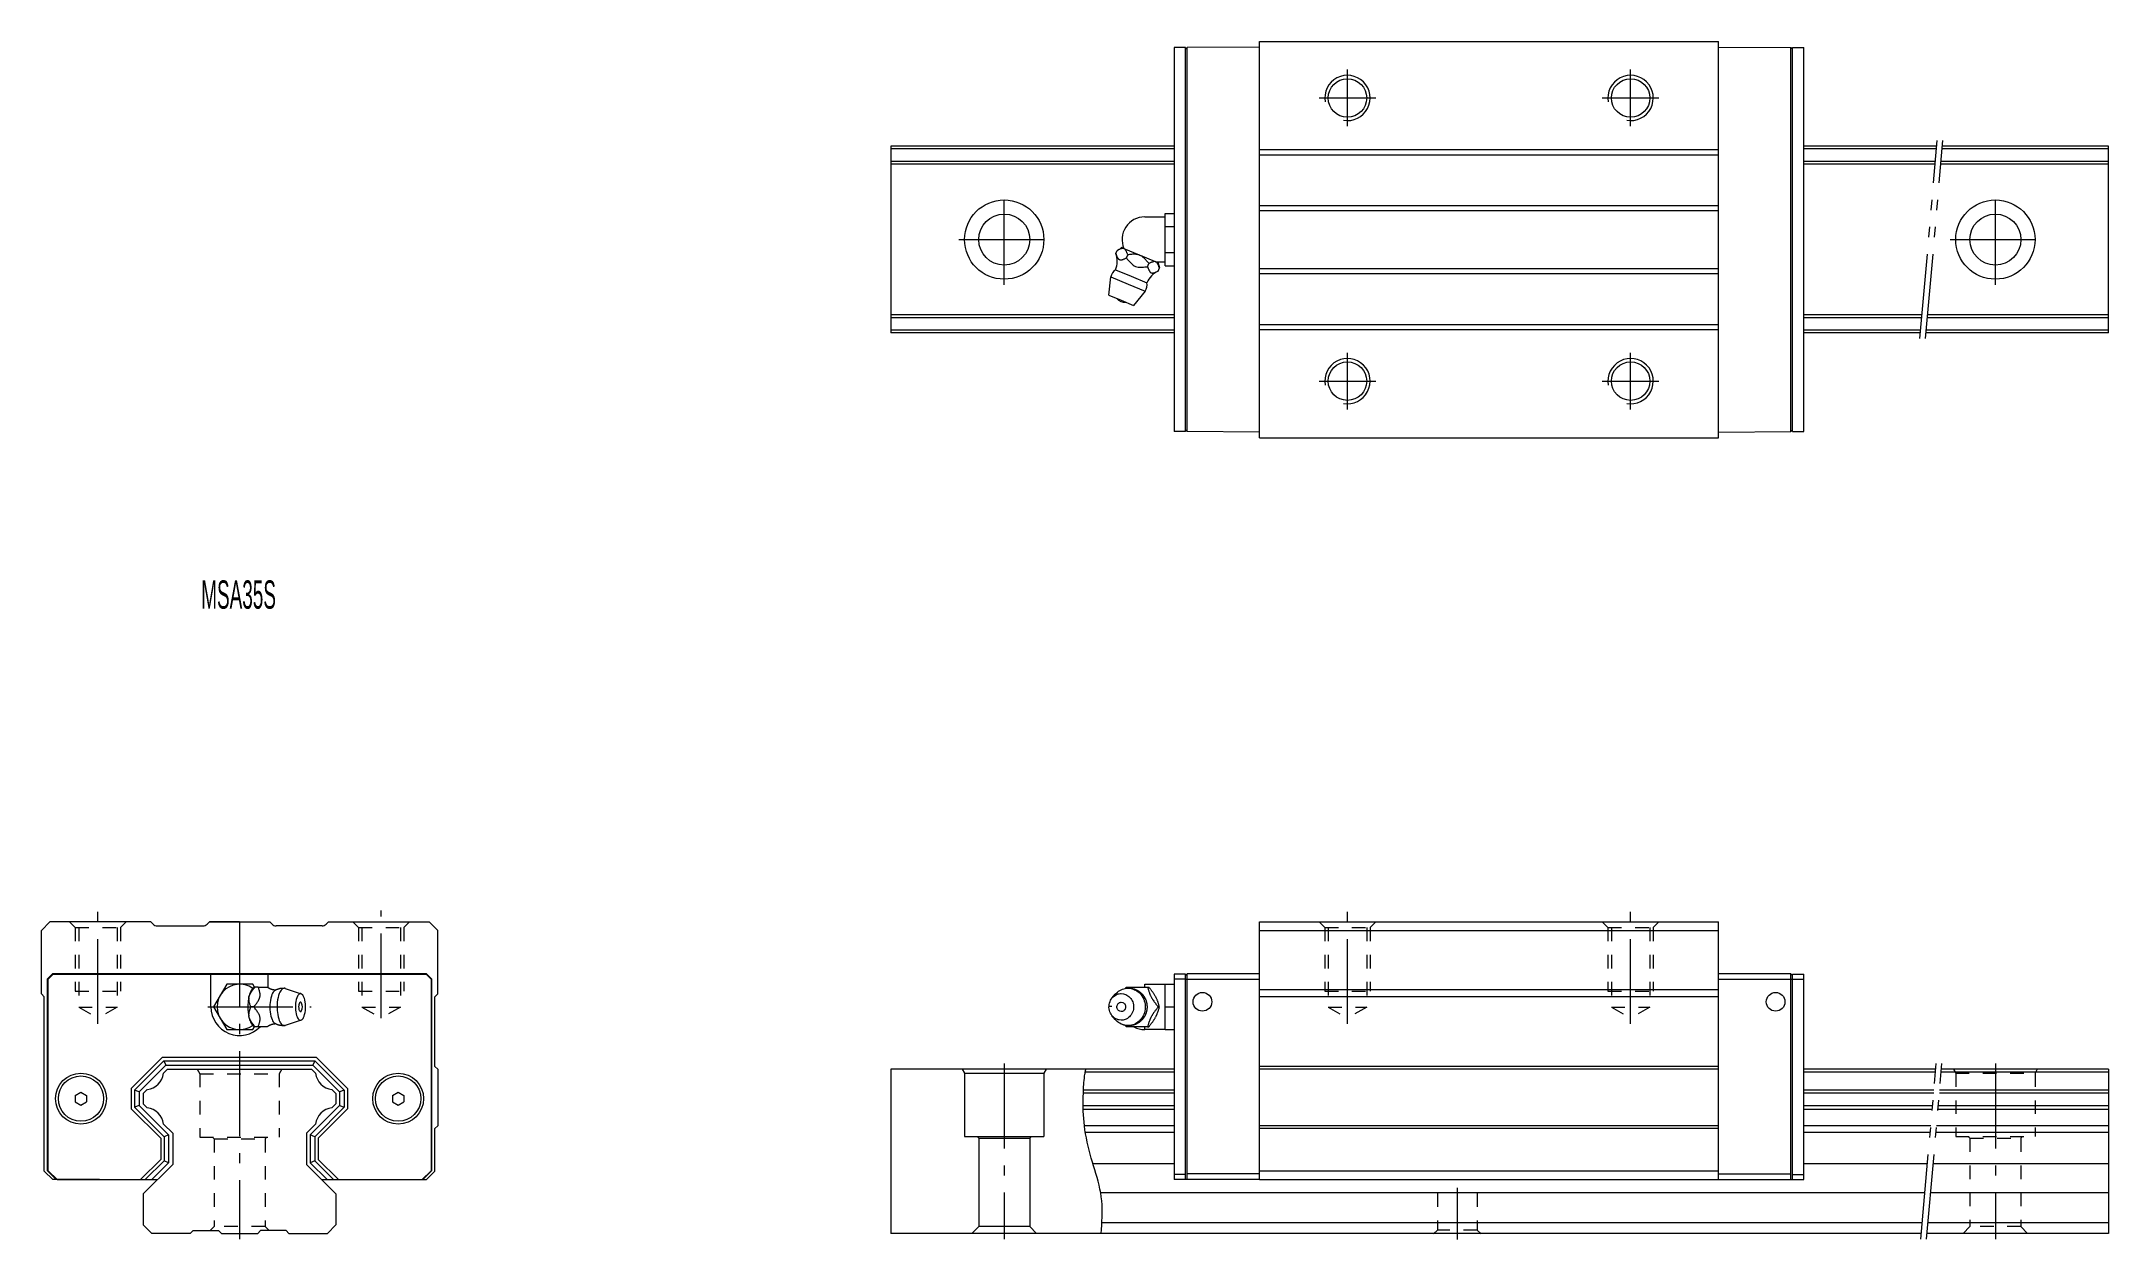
# Model space of a CAD drawing. Header units: inches. Extents: x -35 to 330, y 4 to 216.
import ezdxf

# ---------------------------------------------------------------- set-up
doc = ezdxf.new("R2010")
doc.units = ezdxf.units.IN
for name, pattern in [('CENTER', [22.8, 15, -3, 1.8, -3]), ('DASHED', [4.8, 2.4, -2.4]), ('PHANTOM', [27.6, 15, -3, 1.8, -3, 1.8, -3])]:
    doc.linetypes.add(name, pattern=pattern)
doc.layers.add('Unnamed [1]', color=7, linetype='Continuous', lineweight=0)
doc.styles.add('CK_TEXT_STYLE_0029', font='', dxfattribs={"width": 0.5, "height": 5})
doc.styles.get('CK_TEXT_STYLE_0029').set_extended_font_data('TXT')

msp = doc.modelspace()

# ---------------------------------------------------------------- texts
at = {"layer": 'Unnamed [1]', "color": 253, "lineweight": 0, "insert": (-6.77, 120.39), "char_height": 5, "attachment_point": 1, "line_spacing_factor": 1.2, "style": 'CK_TEXT_STYLE_0029'}
msp.add_mtext('MSA35S', dxfattribs=at)

# ---------------------------------------------------------------- linework, layer by layer
at = {"layer": 'Unnamed [1]', "color": 4, "linetype": 'Continuous', "lineweight": 0}
for p, q in [((180.1, 145.58), (180.1, 215.58)), ((180.1, 215.58), (261.1, 215.58)), ((261.1, 145.58), (261.1, 215.58)), ((167, 214.48), (165, 214.48)), ((165, 214.48), (165, 146.68)), ((167, 214.2), (167.3, 214.5)), ((167, 146.68), (167, 214.48)), ((180.1, 214.58), (167.3, 214.5)), ((167.3, 146.66), (167.3, 214.5)), ((261.1, 214.58), (273.9, 214.5)), ((273.9, 146.66), (273.9, 214.5)), ((274.2, 214.2), (273.9, 214.5)), ((274.2, 214.48), (276.2, 214.48)), ((274.2, 146.68), (274.2, 214.48)), ((276.2, 146.68), (276.2, 214.48)), ((115, 197.08), (115, 164.08)), ((165, 197.08), (115, 197.08)), ((165, 196.57), (115, 196.57)), ((165, 194.39), (115, 194.39)), ((165, 193.88), (115, 193.88)), ((180.1, 196.46), (261.1, 196.46)), ((180.1, 195.56), (261.1, 195.56)), ((299.65, 197.08), (276.2, 197.08)), ((299.61, 196.57), (276.2, 196.57)), ((299.42, 194.39), (276.2, 194.39)), ((299.37, 193.88), (276.2, 193.88)), ((330, 193.88), (300.38, 193.88)), ((330, 194.39), (300.42, 194.39)), ((330, 196.57), (300.61, 196.57)), ((330, 197.08), (300.66, 197.08)), ((330, 164.08), (330, 197.08)), ((180.1, 186.6), (261.1, 186.6)), ((159.81, 184.58), (163.41, 184.58)), ((163.41, 185.2), (165, 185.2)), ((163.41, 184.04), (163.41, 185.2)), ((163.41, 182.89), (163.41, 184.04)), ((163.41, 182.89), (165, 182.89)), ((163.41, 180.58), (163.41, 182.89)), ((180.1, 185.7), (261.1, 185.7)), ((156.12, 178.98), (155.73, 179.15)), ((156.12, 178.98), (156.2, 178.95)), ((158.89, 177.84), (156.2, 178.95)), ((163.41, 178.27), (163.41, 180.58)), ((154.66, 175.26), (157.43, 174.11)), ((154.71, 178.11), (154.94, 178.66)), ((156.58, 177.34), (156.81, 177.89)), ((158.89, 177.84), (159.04, 177.78)), ((161.73, 176.66), (159.04, 177.78)), ((160.31, 175.79), (160.54, 176.34)), ((161.73, 176.66), (161.8, 176.63)), ((162.2, 176.47), (161.8, 176.63)), ((163.41, 176.58), (161.93, 176.58)), ((162.18, 175.02), (162.41, 175.57)), ((163.41, 178.27), (165, 178.27)), ((163.41, 177.12), (163.41, 178.27)), ((163.41, 175.96), (163.41, 177.12)), ((163.41, 175.96), (165, 175.96)), ((180.1, 175.46), (261.1, 175.46)), ((153.5, 170.76), (153.81, 173.99)), ((153.81, 173.99), (156.86, 172.73)), ((156.86, 172.73), (159.91, 171.46)), ((157.43, 174.11), (160.2, 172.96)), ((180.1, 174.56), (261.1, 174.56)), ((153.5, 170.76), (155.67, 169.86)), ((155.67, 169.86), (157.84, 168.96)), ((159.91, 171.46), (157.84, 168.96)), ((165, 167.28), (115, 167.28)), ((165, 166.77), (115, 166.77)), ((165, 164.59), (115, 164.59)), ((180.1, 165.6), (261.1, 165.6)), ((180.1, 164.7), (261.1, 164.7)), ((297.05, 167.28), (276.2, 167.28)), ((297, 166.77), (276.2, 166.77)), ((296.81, 164.59), (276.2, 164.59)), ((330, 164.59), (297.81, 164.59)), ((330, 166.77), (298.01, 166.77)), ((330, 167.28), (298.05, 167.28)), ((165, 164.08), (115, 164.08)), ((296.77, 164.08), (276.2, 164.08)), ((330, 164.08), (297.77, 164.08)), ((167, 146.68), (165, 146.68)), ((167, 146.96), (167.3, 146.66)), ((180.1, 146.58), (167.3, 146.66)), ((261.1, 146.58), (273.9, 146.66)), ((274.2, 146.96), (273.9, 146.66)), ((274.2, 146.68), (276.2, 146.68)), ((180.1, 145.58), (261.1, 145.58)), ((-35, 58.58), (-33.5, 60.08)), ((-35, 47.38), (-35, 58.58)), ((-15.68, 60.08), (-33.5, 60.08)), ((-15.68, 60.08), (-15.27, 59.67)), ((-14.56, 59.38), (-6.44, 59.38)), ((-5.73, 59.67), (-5.32, 60.08)), ((0, 60.08), (-5.32, 60.08)), ((-5.32, 60.08), (5.32, 60.08)), ((0, 60.08), (5.32, 60.08)), ((5.73, 59.67), (5.32, 60.08)), ((14.56, 59.38), (6.44, 59.38)), ((15.27, 59.67), (15.68, 60.08)), ((15.68, 60.08), (33.5, 60.08)), ((33.5, 60.08), (35, 58.58)), ((35, 47.38), (35, 58.58)), ((180.1, 14.58), (180.1, 60.08)), ((180.1, 60.08), (261.1, 60.08)), ((180.1, 58.58), (261.1, 58.58)), ((261.1, 14.58), (261.1, 60.08)), ((-33.9, 50.04), (-32.96, 50.98)), ((-33.9, 16.12), (-33.9, 50.04)), ((-33.8, 50), (-32.92, 50.88)), ((-33.8, 16.16), (-33.8, 50)), ((-32.96, 50.98), (32.96, 50.98)), ((-32.92, 50.88), (32.92, 50.88)), ((-5.05, 45.08), (-5.05, 50.88)), ((-2.28, 49.08), (-3.43, 47.08)), ((0.03, 49.08), (-2.28, 49.08)), ((2.34, 49.08), (0.03, 49.08)), ((2.63, 48.58), (2.34, 49.08)), ((2.63, 48.58), (2.72, 48.58)), ((3.28, 48.58), (2.72, 48.58)), ((3.28, 48.58), (4.92, 48.58)), ((5.05, 48.49), (5.05, 50.88)), ((8.05, 48.35), (10.86, 47.41)), ((32.92, 50.88), (33.8, 50)), ((32.96, 50.98), (33.9, 50.04)), ((33.8, 50), (33.8, 16.16)), ((33.9, 50.04), (33.9, 16.12)), ((156.58, 48.58), (160.31, 48.58)), ((159.81, 49.08), (163.41, 49.08)), ((159.81, 48.61), (159.81, 49.08)), ((160.31, 48.58), (160.54, 48.58)), ((163.41, 49.08), (165, 49.08)), ((163.41, 47.08), (163.41, 49.08)), ((167, 50.88), (165, 50.88)), ((165, 50.88), (165, 14.58)), ((167, 49.98), (165, 49.98)), ((167, 50.61), (167.3, 50.91)), ((167, 14.58), (167, 50.88)), ((180.1, 49.91), (167, 49.91)), ((180.1, 50.91), (167.3, 50.91)), ((167.3, 14.58), (167.3, 50.91)), ((180.1, 48.16), (261.1, 48.16)), ((261.1, 50.98), (273.9, 50.98)), ((261.1, 49.98), (274.2, 49.98)), ((274.2, 50.61), (273.9, 50.91)), ((273.9, 14.58), (273.9, 50.91)), ((274.2, 50.88), (276.2, 50.88)), ((274.2, 14.58), (274.2, 50.88)), ((274.2, 49.98), (276.2, 49.98)), ((276.2, 14.58), (276.2, 50.88)), ((-35, 47.38), (-34.5, 46.88)), ((-34.5, 16.08), (-34.5, 46.88)), ((-3.43, 47.08), (-4.59, 45.08)), ((-4.59, 45.08), (-3.43, 43.08)), ((1.63, 46.76), (1.66, 46.9)), ((2.5, 45.08), (1.95, 45.08)), ((35, 47.38), (34.5, 46.88)), ((34.5, 34.58), (34.5, 46.88)), ((154, 45.18), (153.5, 45.18)), ((154.06, 46.66), (154.6, 47.3)), ((161.73, 46.9), (161.8, 46.76)), ((162.18, 45.08), (162.41, 45.08)), ((163.41, 45.08), (163.41, 47.08)), ((163.41, 45.08), (165, 45.08)), ((163.41, 43.08), (163.41, 45.08)), ((261.1, 46.88), (180.1, 46.88)), ((-3.43, 43.08), (-2.28, 41.08)), ((-2.28, 41.08), (0.03, 41.08)), ((0.03, 41.08), (2.34, 41.08)), ((1.66, 43.26), (1.63, 43.4)), ((2.34, 41.08), (2.63, 41.58)), ((2.72, 41.58), (2.64, 41.58)), ((3.28, 41.58), (2.72, 41.58)), ((4.92, 41.58), (3.28, 41.58)), ((10.86, 42.75), (8.05, 41.81)), ((154.6, 42.86), (154.06, 43.5)), ((160.31, 41.58), (156.58, 41.58)), ((159.81, 41.08), (159.81, 41.55)), ((163.41, 41.08), (159.81, 41.08)), ((160.31, 41.58), (160.54, 41.58)), ((161.8, 43.4), (161.73, 43.26)), ((163.41, 41.08), (163.41, 43.08)), ((163.41, 41.08), (165, 41.08)), ((-19.13, 30.65), (-13.6, 36.18)), ((-18.53, 30.4), (-13.35, 35.58)), ((-17.73, 30.07), (-13.02, 34.78)), ((-13.6, 36.18), (13.54, 36.18)), ((-13.41, 33.37), (-12.7, 34.08)), ((-13.35, 35.58), (13.29, 35.58)), ((-13.35, 35.58), (-13.02, 34.78)), ((-13.02, 34.78), (12.96, 34.78)), ((-12.7, 34.08), (12.7, 34.08)), ((13.41, 33.37), (12.7, 34.08)), ((13.29, 35.58), (12.96, 34.78)), ((17.67, 30.07), (12.96, 34.78)), ((18.47, 30.4), (13.29, 35.58)), ((19.07, 30.65), (13.54, 36.18)), ((34.5, 34.58), (35, 34.08)), ((35, 34.08), (35, 24.08)), ((165, 34.08), (115, 34.08)), ((115, 34.08), (115, 5.08)), ((127.6, 34.08), (128, 33.38)), ((128, 33.38), (142, 33.38)), ((128, 33.38), (128, 22.18)), ((142.4, 34.08), (142, 33.38)), ((142, 33.38), (142, 22.18)), ((165, 33.53), (149.31, 33.53)), ((261.1, 34.58), (180.1, 34.58)), ((261.1, 34.08), (180.1, 34.08)), ((299.48, 34.08), (276.2, 34.08)), ((299.43, 33.53), (276.2, 33.53)), ((330, 33.53), (300.44, 33.53)), ((330, 34.08), (300.48, 34.08)), ((330, 34.08), (330, 5.08)), ((-29, 29.46), (-28, 30.03)), ((-29, 29.46), (-29, 28.3)), ((-28, 30.03), (-27, 29.46)), ((-27, 29.46), (-27, 28.3)), ((-19.13, 30.65), (-19.13, 27.11)), ((-18.53, 30.4), (-18.53, 27.36)), ((-17.73, 30.07), (-18.53, 30.4)), ((-17.73, 30.07), (-17.73, 27.69)), ((-17, 29.78), (-16.29, 30.49)), ((-17, 29.78), (-17, 27.98)), ((17, 29.78), (16.29, 30.49)), ((17, 29.78), (17, 27.98)), ((18.47, 30.4), (17.67, 30.07)), ((17.67, 30.07), (17.67, 27.69)), ((18.47, 30.4), (18.47, 27.36)), ((19.07, 30.65), (19.07, 27.11)), ((27, 29.46), (28, 30.03)), ((27, 29.46), (27, 28.3)), ((28, 30.03), (29, 29.46)), ((29, 29.46), (29, 28.3)), ((165, 29.84), (148.98, 29.84)), ((165, 30.38), (149, 30.38)), ((299.16, 30.38), (276.2, 30.38)), ((299.11, 29.84), (276.2, 29.84)), ((330, 29.84), (300.11, 29.84)), ((330, 30.38), (300.16, 30.38)), ((-29, 28.3), (-28, 27.73)), ((-28, 27.73), (-27, 28.3)), ((-19.13, 27.11), (-13.93, 21.91)), ((-17.73, 27.69), (-18.53, 27.36)), ((-18.53, 27.36), (-13.33, 22.16)), ((-17.73, 27.69), (-12.53, 22.49)), ((-17, 27.98), (-16.29, 27.27)), ((-16.29, 27.27), (-16.29, 27.27)), ((17.67, 27.69), (12.47, 22.49)), ((18.47, 27.36), (13.27, 22.16)), ((19.07, 27.11), (13.87, 21.91)), ((17, 27.98), (16.29, 27.27)), ((16.29, 27.27), (16.29, 27.27)), ((17.67, 27.69), (18.47, 27.36)), ((27, 28.3), (28, 27.73)), ((28, 27.73), (29, 28.3)), ((165, 27.59), (148.95, 27.59)), ((165, 26.99), (148.96, 26.99)), ((298.91, 27.59), (276.2, 27.59)), ((298.86, 26.99), (276.2, 26.99)), ((330, 26.99), (299.86, 26.99)), ((330, 27.59), (299.91, 27.59)), ((-13.93, 21.91), (-13.93, 18.15)), ((-13.41, 24.39), (-11.8, 22.78)), ((-13.41, 24.39), (-13.41, 24.39)), ((-12.53, 22.49), (-13.33, 22.16)), ((-13.33, 22.16), (-13.33, 17.9)), ((-12.53, 22.49), (-12.53, 17.57)), ((-11.8, 22.78), (-11.8, 17.28)), ((13.41, 24.39), (11.8, 22.78)), ((11.8, 22.78), (11.8, 17.28)), ((12.47, 22.49), (12.47, 17.57)), ((13.27, 22.16), (12.47, 22.49)), ((13.27, 22.16), (13.27, 17.9)), ((13.41, 24.39), (13.41, 24.39)), ((13.87, 21.91), (13.87, 18.15)), ((35, 24.08), (34.5, 23.58)), ((34.5, 16.08), (34.5, 23.58)), ((128, 22.18), (142, 22.18)), ((130.2, 22.18), (130.5, 21.88)), ((139.5, 21.88), (139.8, 22.18)), ((165, 24.09), (149.16, 24.09)), ((165, 22.92), (149.33, 22.92)), ((261.1, 24.08), (180.1, 24.08)), ((261.1, 23.58), (180.1, 23.58)), ((298.61, 24.09), (276.2, 24.09)), ((298.5, 22.92), (276.2, 22.92)), ((330, 22.92), (299.51, 22.92)), ((330, 24.09), (299.61, 24.09)), ((130.5, 21.88), (130.5, 6.28)), ((130.5, 21.88), (139.5, 21.88)), ((139.5, 21.88), (139.5, 6.28)), ((-34.5, 16.08), (-33, 14.58)), ((-33.9, 16.12), (-32.36, 14.58)), ((-33.8, 16.16), (-32.22, 14.58)), ((-17.5, 14.58), (-13.93, 18.15)), ((-17, 12.08), (-11.8, 17.28)), ((-16.65, 14.58), (-13.33, 17.9)), ((-15.52, 14.58), (-12.53, 17.57)), ((-12.53, 17.57), (-13.33, 17.9)), ((17, 12.08), (11.8, 17.28)), ((13.27, 17.9), (12.47, 17.57)), ((15.46, 14.58), (12.47, 17.57)), ((16.59, 14.58), (13.27, 17.9)), ((17.44, 14.58), (13.87, 18.15)), ((32.22, 14.58), (33.8, 16.16)), ((32.36, 14.58), (33.9, 16.12)), ((34.5, 16.08), (33, 14.58)), ((165, 17.34), (150.69, 17.34)), ((167, 15.48), (165, 15.48)), ((180.1, 15.58), (167.3, 15.58)), ((261.1, 16.08), (180.1, 16.08)), ((261.1, 15.58), (273.9, 15.58)), ((274.2, 15.48), (276.2, 15.48)), ((298.01, 17.34), (276.2, 17.34)), ((330, 17.34), (299.02, 17.34)), ((-24.74, 14.58), (-33, 14.58)), ((-32.22, 14.58), (-14.5, 14.58)), ((-17, 12.08), (-17, 6.58)), ((14.5, 14.58), (33, 14.58)), ((17, 12.08), (17, 6.58)), ((297.57, 12.26), (152.03, 12.26)), ((167, 14.58), (165, 14.58)), ((180.1, 14.58), (167, 14.58)), ((180.1, 14.58), (261.1, 14.58)), ((261.1, 14.58), (274.2, 14.58)), ((274.2, 14.58), (276.2, 14.58)), ((330, 12.26), (298.57, 12.26)), ((-17, 6.58), (-15.5, 5.08)), ((-8.7, 5.08), (-15.5, 5.08)), ((-8.7, 5.08), (-8.2, 5.58)), ((-8.2, 5.58), (-3.7, 5.58)), ((-3.2, 5.08), (-3.7, 5.58)), ((-3.2, 5.08), (3.2, 5.08)), ((3.2, 5.08), (3.7, 5.58)), ((8.2, 5.58), (3.7, 5.58)), ((8.7, 5.08), (8.2, 5.58)), ((8.7, 5.08), (15.5, 5.08)), ((17, 6.58), (15.5, 5.08)), ((296.94, 5.08), (115, 5.08)), ((130.5, 6.28), (129.3, 5.08)), ((139.5, 6.28), (130.5, 6.28)), ((139.5, 6.28), (140.7, 5.08)), ((297.11, 6.98), (152.25, 6.98)), ((330, 5.08), (297.95, 5.08)), ((330, 6.98), (298.11, 6.98))]:
    msp.add_line(p, q, dxfattribs=at)
at = {"layer": 'Unnamed [1]', "color": 253, "linetype": 'CENTER', "lineweight": 0}
for p, q in [((195.6, 200.58), (195.6, 210.58)), ((245.6, 200.58), (245.6, 210.58)), ((190.6, 205.58), (200.6, 205.58)), ((240.6, 205.58), (250.6, 205.58)), ((135, 172.58), (135, 188.58)), ((310, 172.58), (310, 188.58)), ((127, 180.58), (143, 180.58)), ((302, 180.58), (318, 180.58)), ((195.6, 150.58), (195.6, 160.58)), ((245.6, 150.58), (245.6, 160.58)), ((190.6, 155.58), (200.6, 155.58)), ((240.6, 155.58), (250.6, 155.58)), ((-25, 42.07), (-25, 62.13)), ((25, 43.07), (25, 62.13)), ((195.6, 42.07), (195.6, 62.13)), ((245.6, 42.07), (245.6, 62.13)), ((0, 60.08), (0, 4.08)), ((-5.59, 45.08), (12.65, 45.08)), ((135, 35.08), (135, 4.08)), ((310, 35.08), (310, 4.08)), ((215, 13.16), (215, 3.98))]:
    msp.add_line(p, q, dxfattribs=at)
at = {"layer": 'Unnamed [1]', "color": 253, "linetype": 'PHANTOM', "lineweight": 0}
for p, q in [((296.68, 163.08), (299.74, 198.08)), ((297.68, 163.08), (300.75, 198.08)), ((296.85, 4.08), (299.57, 35.08)), ((297.86, 4.08), (300.57, 35.08))]:
    msp.add_line(p, q, dxfattribs=at)
at = {"layer": 'Unnamed [1]', "color": 253, "linetype": 'DASHED', "lineweight": 0}
for p, q in [((-30, 60.08), (-29, 59.08)), ((-29, 59.08), (-21, 59.08)), ((-29, 59.08), (-29, 47.88)), ((-28.4, 59.08), (-28.4, 45.03)), ((-21.6, 59.08), (-21.6, 45.03)), ((-21, 59.08), (-20, 60.08)), ((-21, 59.08), (-21, 47.88)), ((20, 60.08), (21, 59.08)), ((21, 59.08), (29, 59.08)), ((21, 59.08), (21, 47.88)), ((21.6, 59.08), (21.6, 45.03)), ((28.4, 59.08), (28.4, 45.03)), ((29, 59.08), (30, 60.08)), ((29, 59.08), (29, 47.88)), ((190.6, 60.08), (191.6, 59.08)), ((191.6, 59.08), (191.6, 47.88)), ((191.6, 59.08), (199.6, 59.08)), ((192.2, 59.08), (192.2, 45.03)), ((199, 59.08), (199, 45.03)), ((199.6, 59.08), (200.6, 60.08)), ((199.6, 59.08), (199.6, 47.88)), ((240.6, 60.08), (241.6, 59.08)), ((241.6, 59.08), (241.6, 47.88)), ((241.6, 59.08), (249.6, 59.08)), ((242.2, 59.08), (242.2, 45.03)), ((249, 59.08), (249, 45.03)), ((249.6, 59.08), (250.6, 60.08)), ((249.6, 59.08), (249.6, 47.88)), ((-29, 47.88), (-21, 47.88)), ((21, 47.88), (29, 47.88)), ((191.6, 47.88), (199.6, 47.88)), ((241.6, 47.88), (249.6, 47.88)), ((-28.4, 45.03), (-25, 43.07)), ((-28.4, 45.03), (-21.6, 45.03)), ((-21.6, 45.03), (-25, 43.07)), ((21.6, 45.03), (25, 43.07)), ((21.6, 45.03), (28.4, 45.03)), ((28.4, 45.03), (25, 43.07)), ((192.2, 45.03), (199, 45.03)), ((192.2, 45.03), (195.6, 43.07)), ((199, 45.03), (195.6, 43.07)), ((242.2, 45.03), (249, 45.03)), ((242.2, 45.03), (245.6, 43.07)), ((249, 45.03), (245.6, 43.07)), ((-7.46, 34.08), (-7, 33.28)), ((-7, 33.28), (7, 33.28)), ((-7, 33.28), (-7, 22.08)), ((7.46, 34.08), (7, 33.28)), ((7, 33.28), (7, 22.08)), ((302.6, 34.08), (303, 33.38)), ((303, 33.38), (317, 33.38)), ((303, 33.38), (303, 22.18)), ((317.4, 34.08), (317, 33.38)), ((317, 33.38), (317, 22.18)), ((-7, 22.08), (7, 22.08)), ((-4.8, 22.08), (-4.5, 21.78)), ((4.5, 21.78), (4.8, 22.08)), ((303, 22.18), (317, 22.18)), ((305.2, 22.18), (305.5, 21.88)), ((314.5, 21.88), (314.8, 22.18)), ((-4.5, 21.78), (-4.5, 6.28)), ((-4.5, 21.78), (4.5, 21.78)), ((4.5, 21.78), (4.5, 6.28)), ((305.5, 21.88), (305.5, 6.28)), ((305.5, 21.88), (314.5, 21.88)), ((314.5, 21.88), (314.5, 6.28)), ((211.5, 12.16), (211.5, 5.68)), ((218.5, 12.16), (218.5, 5.68)), ((-4.5, 6.28), (-5.2, 5.58)), ((4.5, 6.28), (-4.5, 6.28)), ((4.5, 6.28), (5.2, 5.58)), ((211.5, 5.68), (210.8, 4.98)), ((218.5, 5.68), (211.5, 5.68)), ((219.2, 4.98), (218.5, 5.68)), ((305.5, 6.28), (304.3, 5.08)), ((314.5, 6.28), (305.5, 6.28)), ((314.5, 6.28), (315.7, 5.08))]:
    msp.add_line(p, q, dxfattribs=at)
at = {"layer": 'Unnamed [1]', "color": 4, "linetype": 'Continuous', "lineweight": 0}
for points in [[(156.12, 178.98), (156.09, 178.99), (156.06, 179), (156.03, 179), (155.99, 179.01), (155.96, 179.01), (155.92, 179.01), (155.89, 179.01), (155.85, 179), (155.82, 179), (155.72, 178.98), (155.63, 178.95), (155.53, 178.92), (155.43, 178.88), (155.34, 178.84), (155.24, 178.8), (155.14, 178.75), (155.04, 178.71), (154.94, 178.66)], [(158.89, 177.84), (158.83, 177.86), (158.76, 177.88), (158.7, 177.9), (158.63, 177.91), (158.57, 177.93), (158.51, 177.94), (158.44, 177.95), (158.37, 177.96), (158.31, 177.96), (158.14, 177.98), (157.98, 177.98), (157.81, 177.98), (157.64, 177.97), (157.48, 177.96), (157.31, 177.94), (157.14, 177.93), (156.97, 177.91), (156.81, 177.89)], [(160.54, 176.34), (160.45, 176.45), (160.36, 176.57), (160.27, 176.68), (160.18, 176.79), (160.09, 176.9), (159.99, 177.01), (159.89, 177.11), (159.79, 177.22), (159.69, 177.32), (159.63, 177.38), (159.56, 177.43), (159.5, 177.49), (159.43, 177.54), (159.36, 177.59), (159.29, 177.64), (159.21, 177.68), (159.14, 177.73), (159.06, 177.77), (159.06, 177.77), (159.06, 177.77), (159.05, 177.77), (159.05, 177.77), (159.05, 177.77), (159.05, 177.77), (159.04, 177.77), (159.04, 177.78), (159.04, 177.78)], [(161.73, 176.66), (161.67, 176.68), (161.61, 176.69), (161.55, 176.69), (161.49, 176.69), (161.42, 176.68), (161.36, 176.67), (161.29, 176.65), (161.23, 176.63), (161.16, 176.61), (161.09, 176.58), (161.02, 176.56), (160.95, 176.53), (160.89, 176.5), (160.82, 176.47), (160.75, 176.44), (160.68, 176.41), (160.61, 176.37), (160.54, 176.34)], [(2.72, 48.58), (2.64, 48.47), (2.55, 48.36), (2.46, 48.25), (2.37, 48.14), (2.29, 48.03), (2.21, 47.92), (2.12, 47.81), (2.05, 47.69), (1.97, 47.58), (1.93, 47.51), (1.89, 47.43), (1.85, 47.36), (1.81, 47.29), (1.78, 47.22), (1.74, 47.15), (1.72, 47.07), (1.69, 47), (1.67, 46.92), (1.67, 46.92), (1.67, 46.92), (1.66, 46.92), (1.66, 46.91), (1.66, 46.91), (1.66, 46.91), (1.66, 46.91), (1.66, 46.9), (1.66, 46.9)], [(2.5, 48.49), (2.37, 48.39), (2.25, 48.27), (2.14, 48.12), (2.04, 47.95), (1.94, 47.76), (1.86, 47.56), (1.78, 47.34), (1.72, 47.12), (1.66, 46.9)], [(6.23, 47.99), (6.03, 47.81), (5.91, 47.66), (5.82, 47.49), (5.71, 47.26), (5.61, 46.97), (5.51, 46.61), (5.44, 46.21), (5.39, 45.83), (5.36, 45.49), (5.35, 45.18), (5.35, 45.08), (5.35, 45.08), (5.37, 44.54), (5.4, 44.19), (5.47, 43.78), (5.54, 43.43), (5.62, 43.14), (5.73, 42.85), (5.83, 42.64), (5.95, 42.45), (6.06, 42.31), (6.18, 42.2), (6.23, 42.17)], [(6.23, 47.99), (6.23, 47.99), (6.23, 48), (6.24, 48), (6.24, 48), (6.25, 48), (6.25, 48.01), (6.26, 48.01), (6.26, 48.01), (6.26, 48.02), (6.3, 48.04), (6.34, 48.06), (6.38, 48.09), (6.42, 48.11), (6.45, 48.13), (6.49, 48.14), (6.53, 48.16), (6.57, 48.18), (6.62, 48.2), (6.66, 48.21), (6.7, 48.23), (6.74, 48.24), (6.78, 48.26), (6.82, 48.27), (6.86, 48.29), (6.91, 48.3), (6.95, 48.31), (6.99, 48.32), (7.03, 48.33), (7.08, 48.34), (7.12, 48.35), (7.16, 48.36), (7.21, 48.36), (7.25, 48.37), (7.29, 48.38), (7.34, 48.38), (7.38, 48.39), (7.43, 48.39), (7.48, 48.4), (7.52, 48.4), (7.57, 48.4), (7.62, 48.4), (7.67, 48.4), (7.71, 48.4), (7.76, 48.39), (7.81, 48.39), (7.82, 48.39), (7.84, 48.39), (7.86, 48.38), (7.87, 48.38), (7.89, 48.38), (7.91, 48.38), (7.92, 48.37), (7.94, 48.37), (7.95, 48.37)], [(7.89, 48.38), (7.68, 48.34), (7.55, 48.26), (7.44, 48.17), (7.34, 48.05), (7.22, 47.88), (7.12, 47.69), (7.01, 47.44), (6.89, 47.12), (6.79, 46.73), (6.71, 46.3), (6.66, 45.89), (6.64, 45.53), (6.62, 45.19), (6.62, 45.08), (6.62, 45.08), (6.65, 44.44), (6.68, 44.09), (6.73, 43.75), (6.81, 43.35), (6.91, 42.99), (7.01, 42.7), (7.12, 42.47), (7.22, 42.28), (7.31, 42.14), (7.43, 42), (7.54, 41.91), (7.65, 41.84), (7.78, 41.79), (7.89, 41.78), (8.01, 41.8), (8.05, 41.81)], [(8.05, 48.35), (8.03, 48.36), (8.01, 48.36), (7.99, 48.37), (7.98, 48.37), (7.96, 48.37), (7.94, 48.38), (7.92, 48.38), (7.9, 48.38), (7.89, 48.38)], [(154.6, 47.3), (154.99, 47.69), (155.19, 47.84), (155.43, 48), (155.64, 48.11), (155.88, 48.2), (156.13, 48.28), (156.37, 48.34), (156.59, 48.37), (156.86, 48.38)], [(156.39, 48.34), (156.41, 48.36), (156.43, 48.39), (156.45, 48.42), (156.47, 48.45), (156.5, 48.47), (156.52, 48.5), (156.54, 48.53), (156.56, 48.55), (156.58, 48.58)], [(156.39, 48.35), (156.42, 48.35), (156.45, 48.36), (156.48, 48.36), (156.51, 48.37), (156.54, 48.37), (156.57, 48.37), (156.6, 48.38), (156.63, 48.38), (156.66, 48.38), (156.71, 48.39), (156.76, 48.39), (156.81, 48.39), (156.86, 48.4), (156.92, 48.4), (156.97, 48.4), (157.02, 48.4), (157.07, 48.4), (157.12, 48.39), (157.18, 48.39), (157.23, 48.39), (157.28, 48.38), (157.33, 48.38), (157.38, 48.37), (157.43, 48.36), (157.48, 48.36), (157.54, 48.35), (157.59, 48.34), (157.64, 48.33), (157.69, 48.32), (157.74, 48.3), (157.79, 48.29), (157.84, 48.28), (157.89, 48.26), (157.94, 48.25), (157.99, 48.23), (158.03, 48.22), (158.08, 48.2), (158.13, 48.18), (158.18, 48.16), (158.23, 48.14), (158.27, 48.12), (158.32, 48.1), (158.37, 48.08), (158.41, 48.05), (158.46, 48.03), (158.5, 48.01), (158.55, 47.98), (158.59, 47.96), (158.64, 47.93), (158.68, 47.9), (158.72, 47.87), (158.77, 47.85), (158.81, 47.82), (158.85, 47.79), (158.89, 47.76), (158.93, 47.72), (158.97, 47.69), (159.01, 47.66), (159.05, 47.63), (159.09, 47.59), (159.13, 47.56), (159.17, 47.52), (159.21, 47.49), (159.24, 47.45), (159.28, 47.42), (159.32, 47.38), (159.35, 47.34), (159.39, 47.3), (159.42, 47.26), (159.45, 47.22), (159.48, 47.18), (159.52, 47.14), (159.55, 47.1), (159.58, 47.06), (159.61, 47.02), (159.64, 46.98), (159.67, 46.93), (159.7, 46.89), (159.72, 46.85), (159.75, 46.8), (159.78, 46.76), (159.8, 46.71), (159.83, 46.66), (159.85, 46.62), (159.87, 46.57), (159.9, 46.52), (159.92, 46.48), (159.94, 46.43), (159.96, 46.38), (159.98, 46.33), (160, 46.28), (160.02, 46.24), (160.04, 46.19), (160.05, 46.14), (160.07, 46.09), (160.08, 46.04), (160.1, 45.99), (160.11, 45.94), (160.12, 45.88), (160.14, 45.83), (160.15, 45.78), (160.16, 45.73), (160.17, 45.68), (160.18, 45.63), (160.19, 45.57), (160.19, 45.52), (160.2, 45.47), (160.2, 45.42), (160.21, 45.38), (160.21, 45.34), (160.21, 45.3), (160.22, 45.27), (160.22, 45.23), (160.22, 45.19), (160.22, 45.16), (160.22, 45.12), (160.22, 45.08)], [(160.31, 48.58), (160.34, 48.47), (160.38, 48.36), (160.41, 48.25), (160.44, 48.14), (160.48, 48.03), (160.51, 47.92), (160.55, 47.81), (160.59, 47.69), (160.63, 47.58), (160.65, 47.51), (160.68, 47.43), (160.71, 47.36), (160.74, 47.29), (160.77, 47.22), (160.8, 47.15), (160.84, 47.07), (160.87, 47), (160.91, 46.92), (160.95, 46.85), (160.99, 46.77), (161.03, 46.7), (161.07, 46.62), (161.12, 46.55), (161.16, 46.47), (161.21, 46.4), (161.26, 46.33), (161.31, 46.26), (161.4, 46.12), (161.49, 45.98), (161.59, 45.85), (161.69, 45.72), (161.79, 45.59), (161.88, 45.46), (161.98, 45.33), (162.08, 45.21), (162.18, 45.08)], [(1.63, 46.76), (1.59, 46.55), (1.56, 46.35), (1.53, 46.15), (1.51, 45.96), (1.49, 45.77), (1.48, 45.59), (1.47, 45.41), (1.47, 45.24), (1.47, 45.08), (1.47, 45.08), (1.47, 44.92), (1.47, 44.75), (1.48, 44.57), (1.49, 44.39), (1.51, 44.2), (1.53, 44.01), (1.56, 43.81), (1.59, 43.61), (1.63, 43.4)], [(1.63, 46.76), (1.62, 46.7), (1.61, 46.65), (1.61, 46.59), (1.61, 46.53), (1.6, 46.48), (1.6, 46.42), (1.61, 46.37), (1.61, 46.31), (1.62, 46.26), (1.64, 46.12), (1.66, 45.98), (1.69, 45.85), (1.73, 45.72), (1.77, 45.59), (1.81, 45.46), (1.86, 45.33), (1.9, 45.21), (1.95, 45.08)], [(1.95, 45.08), (1.92, 44.99), (1.89, 44.9), (1.86, 44.81), (1.82, 44.73), (1.79, 44.64), (1.76, 44.55), (1.74, 44.46), (1.71, 44.36), (1.69, 44.27), (1.66, 44.18), (1.64, 44.09), (1.63, 43.99), (1.62, 43.9), (1.61, 43.8), (1.6, 43.7), (1.61, 43.6), (1.62, 43.5), (1.63, 43.4)], [(10.95, 45.73), (10.85, 45.87), (10.79, 45.9), (10.74, 45.91), (10.68, 45.89), (10.63, 45.85), (10.57, 45.77), (10.52, 45.65), (10.47, 45.46), (10.44, 45.29), (10.43, 45.13), (10.43, 45.08), (10.43, 45.08), (10.44, 44.98), (10.44, 44.88), (10.46, 44.76), (10.48, 44.64), (10.51, 44.52), (10.56, 44.42), (10.62, 44.33), (10.68, 44.27), (10.75, 44.25)], [(162.18, 45.08), (162.1, 44.97), (162.01, 44.86), (161.93, 44.75), (161.84, 44.64), (161.76, 44.53), (161.67, 44.42), (161.59, 44.31), (161.51, 44.19), (161.42, 44.08), (161.38, 44.01), (161.33, 43.93), (161.28, 43.86), (161.23, 43.79), (161.19, 43.72), (161.14, 43.65), (161.1, 43.57), (161.05, 43.5), (161.01, 43.42), (160.97, 43.35), (160.93, 43.27), (160.89, 43.2), (160.85, 43.12), (160.82, 43.05), (160.79, 42.97), (160.75, 42.9), (160.72, 42.83), (160.69, 42.76), (160.64, 42.62), (160.59, 42.48), (160.55, 42.35), (160.5, 42.22), (160.46, 42.09), (160.42, 41.96), (160.39, 41.83), (160.35, 41.71), (160.31, 41.58)], [(1.66, 43.26), (1.72, 43.04), (1.78, 42.82), (1.86, 42.6), (1.94, 42.4), (2.04, 42.21), (2.14, 42.04), (2.25, 41.89), (2.37, 41.77), (2.5, 41.67)], [(1.66, 43.26), (1.69, 43.16), (1.73, 43.06), (1.77, 42.96), (1.81, 42.86), (1.86, 42.77), (1.92, 42.67), (1.98, 42.58), (2.04, 42.48), (2.1, 42.39), (2.17, 42.3), (2.23, 42.21), (2.3, 42.12), (2.37, 42.03), (2.44, 41.94), (2.51, 41.85), (2.58, 41.76), (2.65, 41.67), (2.72, 41.58)], [(2.64, 41.58), (2.64, 41.58), (2.63, 41.58), (2.63, 41.59), (2.62, 41.59), (2.62, 41.59), (2.62, 41.59), (2.61, 41.6), (2.61, 41.6), (2.61, 41.6), (2.6, 41.6), (2.6, 41.61), (2.59, 41.61), (2.59, 41.61), (2.59, 41.62), (2.58, 41.62), (2.58, 41.62), (2.57, 41.62), (2.57, 41.63), (2.57, 41.63), (2.56, 41.63), (2.56, 41.64), (2.55, 41.64), (2.55, 41.64), (2.54, 41.64), (2.54, 41.65), (2.53, 41.65), (2.53, 41.65), (2.52, 41.65), (2.52, 41.66), (2.51, 41.66), (2.51, 41.66), (2.5, 41.67), (2.5, 41.67), (2.49, 41.67), (2.49, 41.67), (2.48, 41.68)], [(6.39, 42.07), (6.38, 42.07), (6.37, 42.07), (6.36, 42.07), (6.35, 42.07), (6.34, 42.07), (6.33, 42.07), (6.32, 42.07), (6.31, 42.07), (6.3, 42.07), (6.25, 42.07), (6.2, 42.06), (6.16, 42.06), (6.11, 42.05), (6.06, 42.04), (6.01, 42.04), (5.96, 42.03), (5.92, 42.02), (5.87, 42.01), (5.83, 42), (5.78, 41.98), (5.74, 41.97), (5.7, 41.96), (5.65, 41.95), (5.61, 41.93), (5.57, 41.92), (5.53, 41.9), (5.49, 41.89), (5.45, 41.87), (5.41, 41.86), (5.38, 41.84), (5.34, 41.83), (5.31, 41.81), (5.27, 41.79), (5.24, 41.78), (5.2, 41.76), (5.17, 41.74), (5.14, 41.72), (5.11, 41.71), (5.08, 41.69), (5.05, 41.67), (5.02, 41.65), (4.99, 41.64), (4.97, 41.62), (4.94, 41.6), (4.92, 41.58), (4.92, 41.58), (4.92, 41.58), (4.91, 41.58), (4.91, 41.58), (4.91, 41.58), (4.91, 41.58), (4.91, 41.58), (4.91, 41.57), (4.91, 41.57)], [(156.58, 41.58), (156.56, 41.61), (156.54, 41.63), (156.52, 41.66), (156.5, 41.69), (156.48, 41.71), (156.46, 41.74), (156.44, 41.76), (156.42, 41.79), (156.4, 41.82)], [(152.12, 5.08), (152.17, 5.8), (152.22, 6.52), (152.26, 7.25), (152.29, 7.97), (152.3, 8.68), (152.3, 9.4), (152.27, 10.11), (152.22, 10.82), (152.14, 11.53), (152.04, 12.22), (151.9, 12.91), (151.75, 13.6), (151.58, 14.28), (151.39, 14.96), (151.19, 15.64), (150.99, 16.32), (150.79, 17), (150.58, 17.69), (150.38, 18.39), (150.18, 19.1), (150, 19.8), (149.82, 20.51), (149.66, 21.22), (149.51, 21.94), (149.37, 22.65), (149.26, 23.37), (149.16, 24.09), (149.09, 24.73), (149.04, 25.36), (149, 26), (148.97, 26.64), (148.95, 27.28), (148.95, 27.92), (148.95, 28.56), (148.96, 29.2), (148.98, 29.84), (148.99, 30.22), (149.01, 30.6), (149.03, 30.97), (149.06, 31.35), (149.08, 31.73), (149.12, 32.11), (149.16, 32.48), (149.2, 32.86), (149.26, 33.23), (149.27, 33.33), (149.29, 33.42), (149.3, 33.51), (149.32, 33.61), (149.33, 33.7), (149.35, 33.8), (149.37, 33.89), (149.39, 33.99), (149.41, 34.08)]]:
    msp.add_lwpolyline(points, dxfattribs=at)
at = {"layer": 'Unnamed [1]', "color": 4, "linetype": 'Continuous', "lineweight": 0, "extrusion": (0, 0, -1)}
for points in [[(-156.81, 177.89), (-156.78, 177.98), (-156.74, 178.07), (-156.71, 178.15), (-156.68, 178.24), (-156.65, 178.32), (-156.61, 178.41), (-156.57, 178.49), (-156.53, 178.57), (-156.49, 178.64), (-156.47, 178.68), (-156.44, 178.73), (-156.41, 178.77), (-156.38, 178.8), (-156.35, 178.84), (-156.32, 178.87), (-156.28, 178.9), (-156.25, 178.92), (-156.21, 178.95), (-156.21, 178.95), (-156.21, 178.95), (-156.21, 178.95), (-156.21, 178.95), (-156.2, 178.95), (-156.2, 178.95), (-156.2, 178.95), (-156.2, 178.95), (-156.2, 178.95)], [(-154.71, 178.11), (-154.74, 178.02), (-154.78, 177.93), (-154.81, 177.85), (-154.84, 177.76), (-154.88, 177.67), (-154.91, 177.59), (-154.95, 177.51), (-154.99, 177.43), (-155.03, 177.36), (-155.05, 177.31), (-155.08, 177.27), (-155.11, 177.23), (-155.14, 177.2), (-155.17, 177.16), (-155.2, 177.13), (-155.24, 177.1), (-155.27, 177.07), (-155.31, 177.05), (-155.35, 177.03), (-155.39, 177.02), (-155.43, 177.01), (-155.47, 177), (-155.52, 176.99), (-155.56, 176.99), (-155.61, 176.99), (-155.66, 176.99), (-155.71, 177), (-155.8, 177.02), (-155.89, 177.05), (-155.99, 177.08), (-156.09, 177.11), (-156.18, 177.15), (-156.28, 177.2), (-156.38, 177.24), (-156.48, 177.29), (-156.58, 177.34)], [(-156.58, 177.34), (-156.73, 177.14), (-156.89, 176.95), (-157.05, 176.75), (-157.22, 176.57), (-157.4, 176.39), (-157.58, 176.23), (-157.77, 176.08), (-157.97, 175.96), (-158.19, 175.85), (-158.42, 175.78), (-158.65, 175.73), (-158.88, 175.7), (-159.12, 175.69), (-159.36, 175.7), (-159.6, 175.71), (-159.83, 175.74), (-160.07, 175.76), (-160.31, 175.79)], [(-160.31, 175.79), (-160.34, 175.7), (-160.38, 175.61), (-160.41, 175.53), (-160.44, 175.44), (-160.48, 175.35), (-160.51, 175.27), (-160.55, 175.19), (-160.59, 175.11), (-160.63, 175.04), (-160.65, 174.99), (-160.68, 174.95), (-160.71, 174.91), (-160.74, 174.88), (-160.77, 174.84), (-160.8, 174.81), (-160.84, 174.78), (-160.87, 174.75), (-160.91, 174.73), (-160.95, 174.71), (-160.99, 174.7), (-161.03, 174.69), (-161.07, 174.68), (-161.12, 174.67), (-161.16, 174.67), (-161.21, 174.67), (-161.26, 174.67), (-161.31, 174.68), (-161.4, 174.7), (-161.49, 174.73), (-161.59, 174.76), (-161.69, 174.79), (-161.79, 174.83), (-161.88, 174.88), (-161.98, 174.92), (-162.08, 174.97), (-162.18, 175.02)], [(-162.41, 175.57), (-162.38, 175.64), (-162.36, 175.71), (-162.33, 175.78), (-162.3, 175.85), (-162.28, 175.92), (-162.25, 175.99), (-162.22, 176.06), (-162.19, 176.13), (-162.16, 176.19), (-162.13, 176.25), (-162.1, 176.31), (-162.06, 176.37), (-162.02, 176.43), (-161.98, 176.48), (-161.94, 176.53), (-161.9, 176.57), (-161.85, 176.6), (-161.8, 176.63)], [(-2.48, 48.48), (-2.49, 48.49), (-2.49, 48.49), (-2.5, 48.49), (-2.51, 48.5), (-2.51, 48.5), (-2.52, 48.5), (-2.52, 48.5), (-2.53, 48.51), (-2.53, 48.51), (-2.54, 48.51), (-2.54, 48.52), (-2.55, 48.52), (-2.55, 48.52), (-2.55, 48.52), (-2.56, 48.53), (-2.56, 48.53), (-2.57, 48.53), (-2.57, 48.54), (-2.58, 48.54), (-2.58, 48.54), (-2.59, 48.54), (-2.59, 48.55), (-2.59, 48.55), (-2.6, 48.55), (-2.6, 48.56), (-2.61, 48.56), (-2.61, 48.56), (-2.61, 48.57), (-2.62, 48.57), (-2.62, 48.57), (-2.63, 48.57), (-2.63, 48.58), (-2.63, 48.58), (-2.64, 48.58), (-2.64, 48.59), (-2.64, 48.59)], [(-2.5, 45.08), (-2.59, 45.19), (-2.68, 45.3), (-2.77, 45.41), (-2.85, 45.52), (-2.94, 45.63), (-3.02, 45.74), (-3.1, 45.85), (-3.18, 45.97), (-3.26, 46.08), (-3.3, 46.15), (-3.34, 46.23), (-3.38, 46.3), (-3.42, 46.37), (-3.45, 46.44), (-3.48, 46.51), (-3.51, 46.59), (-3.54, 46.66), (-3.56, 46.74), (-3.58, 46.81), (-3.6, 46.89), (-3.61, 46.96), (-3.62, 47.04), (-3.62, 47.11), (-3.62, 47.19), (-3.62, 47.26), (-3.62, 47.33), (-3.61, 47.4), (-3.59, 47.54), (-3.57, 47.68), (-3.54, 47.81), (-3.5, 47.94), (-3.46, 48.07), (-3.42, 48.2), (-3.37, 48.33), (-3.32, 48.45), (-3.28, 48.58)], [(-4.91, 48.58), (-4.93, 48.57), (-4.94, 48.56), (-4.95, 48.55), (-4.97, 48.54), (-4.98, 48.53), (-5, 48.52), (-5.01, 48.51), (-5.03, 48.5), (-5.04, 48.49), (-5.07, 48.47), (-5.1, 48.46), (-5.14, 48.44), (-5.17, 48.42), (-5.2, 48.4), (-5.24, 48.38), (-5.27, 48.37), (-5.31, 48.35), (-5.34, 48.33), (-5.38, 48.31), (-5.42, 48.3), (-5.47, 48.28), (-5.51, 48.26), (-5.55, 48.25), (-5.59, 48.23), (-5.63, 48.22), (-5.68, 48.21), (-5.72, 48.19), (-5.77, 48.18), (-5.81, 48.17), (-5.86, 48.16), (-5.91, 48.15), (-5.96, 48.14), (-6.01, 48.13), (-6.05, 48.12), (-6.1, 48.11), (-6.15, 48.1), (-6.18, 48.1), (-6.21, 48.1), (-6.24, 48.1), (-6.26, 48.09), (-6.29, 48.09), (-6.32, 48.09), (-6.35, 48.09), (-6.38, 48.09), (-6.41, 48.09)], [(-156.86, 48.38), (-157.4, 48.33), (-157.61, 48.28), (-157.82, 48.21), (-158.03, 48.12), (-158.24, 48.02), (-158.44, 47.9), (-158.64, 47.76), (-158.82, 47.6), (-159, 47.43), (-159.16, 47.24), (-159.31, 47.04), (-159.48, 46.76), (-159.63, 46.46), (-159.74, 46.16), (-159.82, 45.85), (-159.88, 45.55), (-159.9, 45.25), (-159.9, 44.97), (-159.89, 44.7), (-159.83, 44.35), (-159.75, 44.04), (-159.65, 43.76), (-159.54, 43.51), (-159.37, 43.22), (-159.2, 42.97), (-159.03, 42.77), (-158.81, 42.54), (-158.6, 42.37), (-158.41, 42.24), (-158.19, 42.11), (-157.93, 41.99), (-157.72, 41.91), (-157.5, 41.85), (-157.28, 41.81), (-157.04, 41.79), (-156.86, 41.78), (-156.86, 41.78), (-156.36, 41.82), (-156.14, 41.87), (-155.87, 41.96), (-155.64, 42.05), (-155.39, 42.19), (-155.2, 42.31), (-155, 42.46), (-154.77, 42.67), (-154.6, 42.86)], [(-161.73, 46.9), (-161.67, 47), (-161.61, 47.1), (-161.55, 47.2), (-161.49, 47.3), (-161.42, 47.39), (-161.36, 47.49), (-161.29, 47.58), (-161.23, 47.68), (-161.16, 47.77), (-161.09, 47.86), (-161.02, 47.95), (-160.95, 48.04), (-160.89, 48.13), (-160.82, 48.22), (-160.75, 48.31), (-160.68, 48.4), (-160.61, 48.49), (-160.54, 48.58)], [(-3.28, 41.58), (-3.32, 41.69), (-3.36, 41.8), (-3.4, 41.91), (-3.43, 42.02), (-3.47, 42.13), (-3.5, 42.24), (-3.54, 42.35), (-3.56, 42.47), (-3.59, 42.58), (-3.6, 42.65), (-3.61, 42.73), (-3.62, 42.8), (-3.62, 42.87), (-3.62, 42.94), (-3.62, 43.01), (-3.62, 43.09), (-3.61, 43.16), (-3.6, 43.24), (-3.59, 43.31), (-3.57, 43.39), (-3.55, 43.46), (-3.53, 43.54), (-3.5, 43.61), (-3.47, 43.69), (-3.43, 43.76), (-3.4, 43.83), (-3.36, 43.9), (-3.28, 44.04), (-3.19, 44.18), (-3.1, 44.31), (-3.01, 44.44), (-2.91, 44.57), (-2.81, 44.7), (-2.71, 44.83), (-2.61, 44.95), (-2.5, 45.08)], [(-11.65, 45.08), (-11.62, 45.65), (-11.59, 45.94), (-11.51, 46.32), (-11.44, 46.59), (-11.35, 46.82), (-11.25, 47.03), (-11.15, 47.19), (-11.07, 47.28), (-10.98, 47.35), (-10.9, 47.4), (-10.79, 47.43), (-10.69, 47.42), (-10.59, 47.39), (-10.5, 47.34), (-10.4, 47.24), (-10.3, 47.12), (-10.2, 46.95), (-10.1, 46.71), (-10.01, 46.4), (-9.93, 46.06), (-9.89, 45.73), (-9.86, 45.44), (-9.85, 45.16), (-9.85, 45.08), (-9.85, 45.08), (-9.88, 44.51), (-9.91, 44.22), (-9.99, 43.84), (-10.06, 43.57), (-10.15, 43.34), (-10.25, 43.13), (-10.35, 42.97), (-10.44, 42.88), (-10.52, 42.81), (-10.6, 42.76), (-10.71, 42.73), (-10.81, 42.74), (-10.91, 42.77), (-11, 42.82), (-11.1, 42.92), (-11.2, 43.04), (-11.3, 43.21), (-11.4, 43.45), (-11.49, 43.76), (-11.57, 44.1), (-11.62, 44.43), (-11.64, 44.72), (-11.65, 45), (-11.65, 45.08)], [(-10.75, 44.25), (-10.78, 44.25), (-10.8, 44.26), (-10.82, 44.27), (-10.85, 44.29), (-10.87, 44.31), (-10.89, 44.34), (-10.91, 44.37), (-10.93, 44.4), (-10.95, 44.43)], [(-155.67, 42.73), (-155.28, 42.77), (-155.08, 42.82), (-154.88, 42.89), (-154.68, 42.99), (-154.49, 43.11), (-154.31, 43.25), (-154.14, 43.41), (-153.99, 43.59), (-153.86, 43.79), (-153.74, 44), (-153.65, 44.21), (-153.58, 44.43), (-153.53, 44.72), (-153.5, 45), (-153.51, 45.27), (-153.54, 45.52), (-153.59, 45.75), (-153.68, 46.03), (-153.79, 46.26), (-153.91, 46.46), (-154.08, 46.68), (-154.24, 46.85), (-154.39, 46.98), (-154.57, 47.11), (-154.79, 47.23), (-154.96, 47.3), (-155.14, 47.36), (-155.32, 47.4), (-155.52, 47.42), (-155.67, 47.43), (-155.67, 47.43), (-156.06, 47.39), (-156.26, 47.34), (-156.46, 47.27), (-156.66, 47.17), (-156.85, 47.05), (-157.03, 46.91), (-157.2, 46.75), (-157.35, 46.57), (-157.49, 46.37), (-157.6, 46.16), (-157.69, 45.95), (-157.76, 45.73), (-157.82, 45.44), (-157.84, 45.16), (-157.83, 44.89), (-157.8, 44.64), (-157.75, 44.41), (-157.66, 44.13), (-157.55, 43.9), (-157.43, 43.7), (-157.26, 43.48), (-157.1, 43.31), (-156.95, 43.18), (-156.77, 43.05), (-156.55, 42.93), (-156.38, 42.86), (-156.2, 42.8), (-156.02, 42.76), (-155.82, 42.74), (-155.67, 42.73)], [(-155.67, 44.25), (-155.42, 44.3), (-155.29, 44.36), (-155.18, 44.45), (-155.08, 44.56), (-155, 44.69), (-154.94, 44.82), (-154.91, 44.96), (-154.91, 45.14), (-154.93, 45.3), (-154.98, 45.43), (-155.05, 45.57), (-155.13, 45.67), (-155.23, 45.76), (-155.34, 45.83), (-155.46, 45.88), (-155.58, 45.9), (-155.67, 45.91), (-155.67, 45.91), (-155.92, 45.86), (-156.05, 45.8), (-156.17, 45.71), (-156.27, 45.6), (-156.35, 45.47), (-156.4, 45.34), (-156.43, 45.2), (-156.44, 45.02), (-156.41, 44.86), (-156.37, 44.73), (-156.29, 44.59), (-156.21, 44.49), (-156.11, 44.4), (-156, 44.33), (-155.89, 44.28), (-155.76, 44.26), (-155.67, 44.25)], [(-160.22, 45.08), (-160.22, 45.03), (-160.22, 44.98), (-160.22, 44.93), (-160.22, 44.88), (-160.21, 44.83), (-160.21, 44.78), (-160.2, 44.73), (-160.2, 44.68), (-160.19, 44.63), (-160.18, 44.57), (-160.18, 44.52), (-160.17, 44.47), (-160.16, 44.42), (-160.14, 44.36), (-160.13, 44.31), (-160.12, 44.26), (-160.11, 44.21), (-160.09, 44.16), (-160.08, 44.1), (-160.06, 44.05), (-160.05, 44), (-160.03, 43.95), (-160.01, 43.9), (-159.99, 43.85), (-159.97, 43.8), (-159.95, 43.75), (-159.93, 43.7), (-159.91, 43.65), (-159.88, 43.61), (-159.86, 43.56), (-159.83, 43.51), (-159.81, 43.46), (-159.78, 43.42), (-159.76, 43.37), (-159.73, 43.32), (-159.7, 43.28), (-159.67, 43.23), (-159.64, 43.19), (-159.61, 43.14), (-159.58, 43.1), (-159.55, 43.06), (-159.52, 43.01), (-159.48, 42.97), (-159.45, 42.93), (-159.41, 42.89), (-159.38, 42.85), (-159.34, 42.81), (-159.31, 42.77), (-159.27, 42.73), (-159.23, 42.7), (-159.19, 42.66), (-159.15, 42.62), (-159.11, 42.59), (-159.07, 42.55), (-159.03, 42.52), (-158.99, 42.48), (-158.95, 42.45), (-158.91, 42.42), (-158.87, 42.38), (-158.82, 42.35), (-158.78, 42.32), (-158.74, 42.29), (-158.69, 42.26), (-158.65, 42.24), (-158.6, 42.21), (-158.55, 42.18), (-158.51, 42.16), (-158.46, 42.13), (-158.41, 42.11), (-158.37, 42.08), (-158.32, 42.06), (-158.27, 42.04), (-158.22, 42.02), (-158.17, 42), (-158.13, 41.98), (-158.08, 41.96), (-158.03, 41.94), (-157.98, 41.92), (-157.93, 41.91), (-157.88, 41.89), (-157.83, 41.88), (-157.77, 41.87), (-157.72, 41.85), (-157.67, 41.84), (-157.62, 41.83), (-157.57, 41.82), (-157.52, 41.81), (-157.47, 41.8), (-157.42, 41.79), (-157.36, 41.79), (-157.31, 41.78), (-157.26, 41.78), (-157.21, 41.77), (-157.16, 41.77), (-157.1, 41.76), (-157.05, 41.76), (-157, 41.76), (-156.95, 41.76), (-156.9, 41.76), (-156.84, 41.76), (-156.79, 41.77), (-156.74, 41.77), (-156.69, 41.78), (-156.64, 41.78), (-156.59, 41.79), (-156.54, 41.79), (-156.48, 41.8), (-156.43, 41.81), (-156.4, 41.81), (-156.37, 41.82), (-156.34, 41.82), (-156.31, 41.83), (-156.28, 41.83), (-156.25, 41.84), (-156.22, 41.85), (-156.19, 41.85), (-156.16, 41.86)], [(-162.41, 45.08), (-162.38, 45.17), (-162.36, 45.26), (-162.33, 45.35), (-162.3, 45.43), (-162.28, 45.52), (-162.25, 45.61), (-162.22, 45.7), (-162.19, 45.8), (-162.16, 45.89), (-162.13, 45.98), (-162.1, 46.07), (-162.06, 46.17), (-162.02, 46.26), (-161.98, 46.36), (-161.94, 46.46), (-161.9, 46.56), (-161.85, 46.66), (-161.8, 46.76)], [(-161.8, 43.4), (-161.83, 43.46), (-161.86, 43.51), (-161.88, 43.57), (-161.91, 43.63), (-161.94, 43.68), (-161.96, 43.74), (-161.98, 43.79), (-162.01, 43.85), (-162.03, 43.9), (-162.08, 44.04), (-162.13, 44.18), (-162.18, 44.31), (-162.22, 44.44), (-162.26, 44.57), (-162.3, 44.7), (-162.34, 44.83), (-162.37, 44.95), (-162.41, 45.08)], [(-7.95, 41.79), (-7.91, 41.78), (-7.87, 41.78), (-7.82, 41.77), (-7.78, 41.77), (-7.74, 41.77), (-7.7, 41.76), (-7.65, 41.76), (-7.61, 41.76), (-7.57, 41.76), (-7.52, 41.76), (-7.48, 41.77), (-7.43, 41.77), (-7.39, 41.77), (-7.34, 41.78), (-7.29, 41.78), (-7.25, 41.79), (-7.2, 41.8), (-7.16, 41.8), (-7.11, 41.81), (-7.07, 41.82), (-7.02, 41.83), (-6.98, 41.84), (-6.94, 41.85), (-6.9, 41.86), (-6.85, 41.88), (-6.81, 41.89), (-6.77, 41.9), (-6.73, 41.92), (-6.69, 41.93), (-6.65, 41.95), (-6.61, 41.97), (-6.57, 41.98), (-6.53, 42), (-6.49, 42.02), (-6.45, 42.04), (-6.41, 42.06), (-6.39, 42.07), (-6.37, 42.08), (-6.35, 42.1), (-6.32, 42.11), (-6.3, 42.12), (-6.28, 42.14), (-6.26, 42.15), (-6.24, 42.17), (-6.22, 42.18)], [(-156.08, 41.88), (-156.07, 41.89), (-156.06, 41.89), (-156.05, 41.9), (-156.04, 41.9), (-156.02, 41.9), (-156.01, 41.91), (-156, 41.91), (-155.99, 41.91), (-155.98, 41.92), (-155.98, 41.92), (-155.98, 41.92), (-155.97, 41.92), (-155.97, 41.92), (-155.97, 41.92), (-155.97, 41.92), (-155.97, 41.93), (-155.96, 41.93), (-155.96, 41.93)], [(-160.54, 41.58), (-160.63, 41.69), (-160.71, 41.8), (-160.8, 41.91), (-160.88, 42.02), (-160.97, 42.13), (-161.05, 42.24), (-161.13, 42.35), (-161.22, 42.47), (-161.3, 42.58), (-161.35, 42.65), (-161.39, 42.73), (-161.44, 42.8), (-161.49, 42.87), (-161.54, 42.94), (-161.58, 43.01), (-161.63, 43.09), (-161.67, 43.16), (-161.71, 43.24), (-161.71, 43.24), (-161.71, 43.24), (-161.72, 43.24), (-161.72, 43.25), (-161.72, 43.25), (-161.72, 43.25), (-161.72, 43.25), (-161.72, 43.26), (-161.73, 43.26)]]:
    msp.add_lwpolyline(points, dxfattribs=at)
at = {"layer": 'Unnamed [1]', "color": 4, "linetype": 'Continuous', "lineweight": 0}
for centre, radius in [((195.6, 205.58), 3.4), ((245.6, 205.58), 3.4), ((135, 180.58), 7), ((310, 180.58), 7), ((135, 180.58), 4.5), ((310, 180.58), 4.5), ((195.6, 155.58), 3.4), ((170, 45.98), 1.65), ((271.2, 45.98), 1.65), ((-28, 28.88), 4.5), ((-28, 28.88), 4), ((28, 28.88), 4.5), ((28, 28.88), 4)]:
    msp.add_circle(centre, radius, dxfattribs=at)
at = {"layer": 'Unnamed [1]', "color": 253, "linetype": 'Continuous', "lineweight": 0}
msp.add_circle((245.6, 155.58), 3.4, dxfattribs=at)
for centre in [(195.6, 205.58), (245.6, 205.58), (195.6, 155.58)]:
    msp.add_arc(centre, 4, 260, 190, dxfattribs=at)
at = {"layer": 'Unnamed [1]', "color": 4, "linetype": 'Continuous', "lineweight": 0}
for centre, radius, start, end in [((159.81, 180.58), 4, 90, 203.6618), ((153.26, 182.26), 3.97, 295.0155, 308.3929), ((156.16, 173.33), 2.44, 127.9465, 164.4336), ((150.98, 176.75), 3.97, 337.9078, 19.9684), ((166.14, 176.93), 3.97, 186.6071, 199.97), ((157.78, 172.66), 2.44, 330.5664, 7.0535), ((163.86, 171.42), 3.97, 115.0145, 157.0922), ((156.15, 171.02), 1.5, 213.9427, 281.0573), ((245.6, 155.58), 4, 260, 190), ((-14.56, 60.38), 1, 225, 270), ((-6.44, 60.38), 1, 270, 315), ((6.44, 60.38), 1, 225, 270), ((14.56, 60.38), 1, 270, 315), ((0.03, 45.08), 4, 54.9474, 305.0526), ((0, 45.08), 5.05, 180, 316.1264), ((9.6, 45.08), 1.5, 334.4214, 25.5786), ((159.81, 45.08), 4, 241.7091, 270), ((-16.69, 33.77), 3.3, 277.0406, 352.9594), ((16.69, 33.77), 3.3, 187.0406, 262.9594), ((-16.69, 23.99), 3.3, 7.0406, 83.0039), ((16.69, 23.99), 3.3, 96.9961, 172.9594)]:
    msp.add_arc(centre, radius, start, end, dxfattribs=at)

msp.set_redraw_order([(e.dxf.handle, doc.entitydb.next_handle()) for e in msp.query("TEXT MTEXT ATTDEF DIMENSION ARC_DIMENSION")])  # texts and dimensions are drawn at this point

doc.saveas('drawing.dxf')
